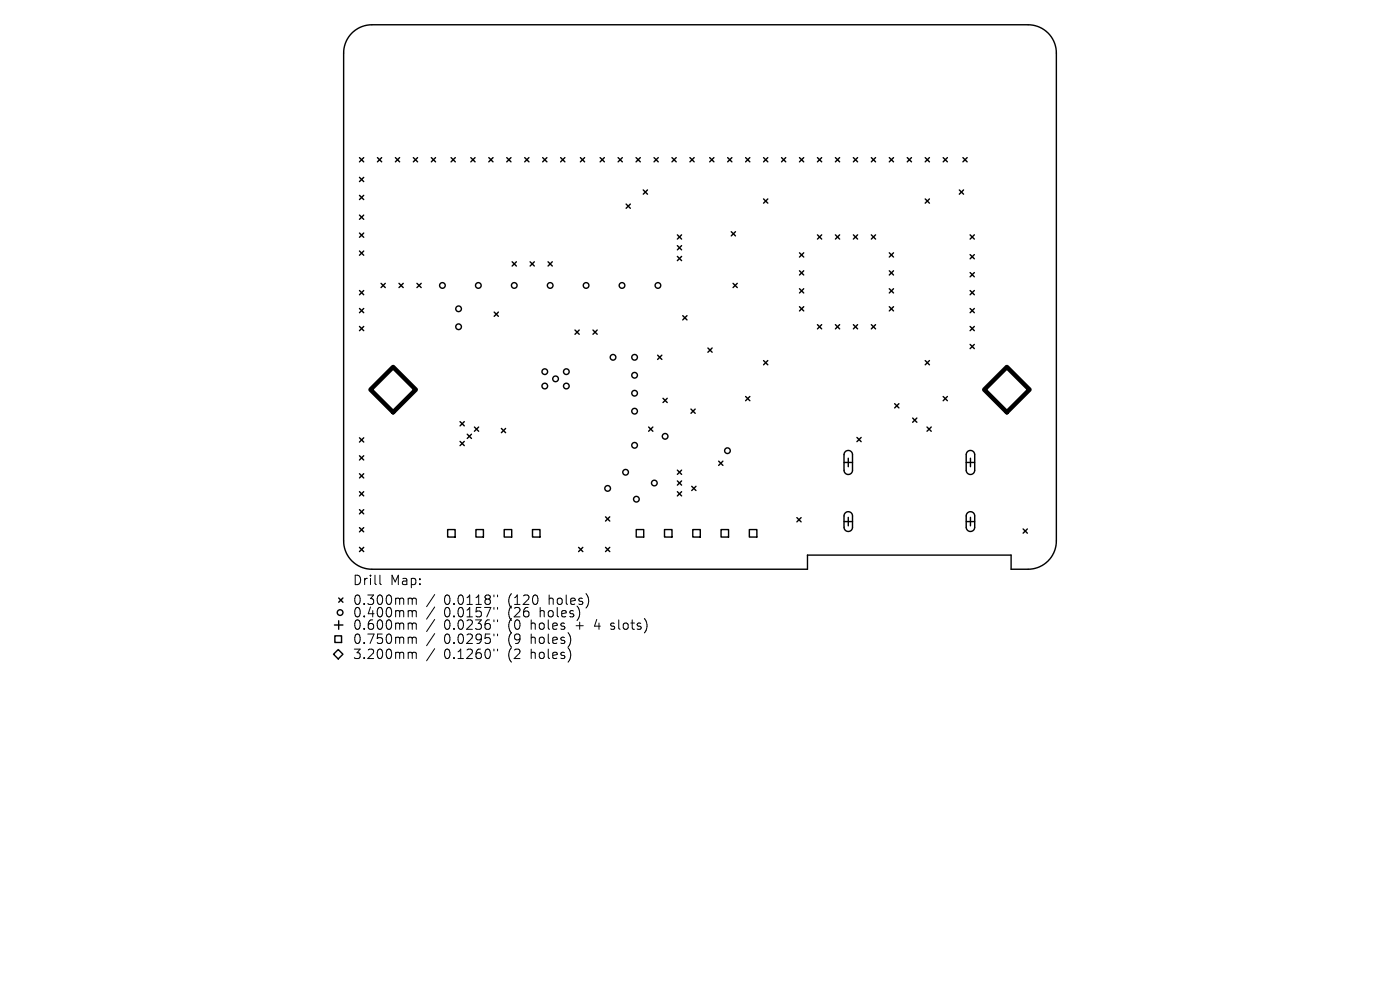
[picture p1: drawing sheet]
<svg xmlns="http://www.w3.org/2000/svg" width="297mm" height="210mm" viewBox="0 0 297 210" stroke-linecap="round" stroke-linejoin="round" font-family="sans-serif">
<defs><g id="words">
<g font-size="2.8">
<text x="74.8" y="124.4">Drill</text>
<text x="82.8" y="124.4">Map:</text>
<text x="74.8" y="128.6">0.300mm</text>
<text x="74.8" y="131.2">0.400mm</text>
<text x="94.2" y="128.6">0.0118&quot;</text>
<text x="94.2" y="131.2">0.0157&quot;</text>
<text x="107.9" y="128.6">(120</text>
<text x="107.9" y="131.2">(26</text>
<text x="114.8" y="131.2">holes)</text>
<text x="116.7" y="128.6">holes)</text>
<text x="74.8" y="133.9">0.600mm</text>
<text x="74.8" y="136.9">0.750mm</text>
<text x="94.2" y="133.9">0.0236&quot;</text>
<text x="94.2" y="136.9">0.0295&quot;</text>
<text x="107.9" y="133.9">(0</text>
<text x="107.9" y="136.9">(9</text>
<text x="112.9" y="133.9">holes</text>
<text x="112.9" y="136.9">holes)</text>
<text x="122.6" y="133.9">+</text>
<text x="126.8" y="133.9">4</text>
<text x="130.4" y="133.9">slots)</text>
<text x="74.8" y="140.1">3.200mm</text>
<text x="94.2" y="140.1">0.1260&quot;</text>
<text x="107.9" y="140.1">(2</text>
<text x="112.9" y="140.1">holes)</text>
</g>
</g></defs>
<g fill="none" stroke="#000" stroke-width=".3">
<path d="M74.7 7a6 6 0 0 1 4.2-1.7h139.2a6 6 0 0 1 6 6v103.5a6 6 0 0 1-6 6h-3.6v-3h-43.2v3h-92.4a6 6 0 0 1-6-6v-103.5a6 6 0 0 1 1.8-4.3zM76.3 33.4l.9 .9M76.3 37.6l.9 .9M77.2 33.4l-.9 .9M77.2 37.6l-.9 .9M80.1 33.4l.9 .9M81 33.4l-.9 .9M83.9 33.4l.9 .9M84.8 33.4l-.9 .9M87.7 33.4l.9 .9M88.6 33.4l-.9 .9M91.5 33.4l.9 .9"/>
<path d="M92.4 33.4l-.9 .9M95.7 33.4l.9 .9M96.6 33.4l-.9 .9M99.9 33.4l.9 .9M100.8 33.4l-.9 .9M103.7 33.4l.9 .9M104.6 33.4l-.9 .9M107.5 33.4l.9 .9M108.4 33.4l-.9 .9M111.3 33.4l.9 .9M112.2 33.4l-.9 .9M115.1 33.4l.9 .9"/>
<path d="M116 33.4l-.9 .9M118.9 33.4l.9 .9M119.8 33.4l-.9 .9M123.1 33.4l.9 .9M124 33.4l-.9 .9M127.3 33.4l.9 .9M128.2 33.4l-.9 .9M131.1 33.4l.9 .9M132 33.4l-.9 .9M134.9 33.4l.9 .9M135.8 33.4l-.9 .9M138.7 33.4l.9 .9"/>
<path d="M139.6 33.4l-.9 .9M142.6 33.4l.9 .9M143.5 33.4l-.9 .9M146.4 33.4l.9 .9M147.3 33.4l-.9 .9M150.6 33.4l.9 .9M151.5 33.4l-.9 .9M154.4 33.4l.9 .9M155.3 33.4l-.9 .9M158.2 33.4l.9 .9M159.1 33.4l-.9 .9M162 33.4l.9 .9"/>
<path d="M162.9 33.4l-.9 .9M165.8 33.4l.9 .9M166.7 33.4l-.9 .9M169.6 33.4l.9 .9M170.5 33.4l-.9 .9M173.4 33.4l.9 .9M174.3 33.4l-.9 .9M177.2 33.4l.9 .9M178.1 33.4l-.9 .9M181 33.4l.9 .9M181.9 33.4l-.9 .9M184.8 33.4l.9 .9"/>
<path d="M185.7 33.4l-.9 .9M188.7 33.4l.9 .9M189.6 33.4l-.9 .9M192.5 33.4l.9 .9M193.4 33.4l-.9 .9M196.3 33.4l.9 .9M197.2 33.4l-.9 .9M200.1 33.4l.9 .9M201 33.4l-.9 .9M204.3 33.4l.9 .9M205.2 33.4l-.9 .9M76.3 41.4l.9 .9"/>
<path d="M76.3 45.6l.9 .9M76.3 49.4l.9 .9M76.3 53.2l.9 .9M77.2 41.4l-.9 .9M77.2 45.6l-.9 .9M77.2 49.4l-.9 .9M77.2 53.2l-.9 .9M108.6 55.5l.9 .9M109.5 55.5l-.9 .9M112.5 55.5l.9 .9M113.4 55.5l-.9 .9M116.3 55.5l.9 .9"/>
<path d="M117.2 55.5l-.9 .9M132.8 43.3l.9 .9M133.7 43.3l-.9 .9M136.5 40.3l.9 .9M137.4 40.3l-.9 .9M143.7 49.8l.9 .9M143.7 52.1l.9 .9M143.7 54.4l.9 .9M144.6 52.1l-.9 .9M144.6 49.8l-.9 .9M144.6 54.4l-.9 .9M155.1 49.1l.9 .9"/>
<path d="M156 49.1l-.9 .9M162 42.2l.9 .9M162.9 42.2l-.9 .9M169.6 53.6l.9 .9M169.6 57.4l.9 .9M170.5 53.6l-.9 .9M170.5 57.4l-.9 .9M173.4 49.8l.9 .9M174.3 49.8l-.9 .9M177.2 49.8l.9 .9M178.1 49.8l-.9 .9M181 49.8l.9 .9"/>
<path d="M181.9 49.8l-.9 .9M184.8 49.8l.9 .9M185.7 49.8l-.9 .9M188.7 57.4l.9 .9M188.7 53.6l.9 .9M189.6 53.6l-.9 .9M189.6 57.4l-.9 .9M196.3 42.2l.9 .9M197.2 42.2l-.9 .9M203.5 40.3l.9 .9M204.4 40.3l-.9 .9M205.8 49.8l.9 .9"/>
<path d="M205.8 54l.9 .9M205.8 57.8l.9 .9M206.7 49.8l-.9 .9M206.7 54l-.9 .9M206.7 57.8l-.9 .9M76.3 61.6l.9 .9M76.3 65.4l.9 .9M76.3 69.2l.9 .9M77.2 61.6l-.9 .9M77.2 65.4l-.9 .9M77.2 69.2l-.9 .9M80.8 60.1l.9 .9"/>
<path d="M81.7 60.1l-.9 .9M84.6 60.1l.9 .9M85.5 60.1l-.9 .9M88.5 60.1l.9 .9M89.4 60.1l-.9 .9M104.8 66.2l.9 .9M105.7 66.2l-.9 .9M122 70l.9 .9M122.9 70l-.9 .9M125.8 70l.9 .9M126.7 70l-.9 .9M139.5 75.3l.9 .9"/>
<path d="M140.4 75.3l-.9 .9M144.8 67l.9 .9M145.7 67l-.9 .9M150.2 73.8l.9 .9M151.1 73.8l-.9 .9M155.5 60.1l.9 .9M156.4 60.1l-.9 .9M162 76.5l.9 .9M162.9 76.5l-.9 .9M169.6 61.2l.9 .9M169.6 65.1l.9 .9M170.5 61.2l-.9 .9"/>
<path d="M170.5 65.1l-.9 .9M173.4 68.9l.9 .9M174.3 68.9l-.9 .9M177.2 68.9l.9 .9M178.1 68.9l-.9 .9M181 68.9l.9 .9M181.9 68.9l-.9 .9M184.8 68.9l.9 .9M185.7 68.9l-.9 .9M188.7 61.2l.9 .9M188.7 65.1l.9 .9M189.6 61.2l-.9 .9"/>
<path d="M189.6 65.1l-.9 .9M196.3 76.5l.9 .9M197.2 76.5l-.9 .9M205.8 61.6l.9 .9M205.8 65.4l.9 .9M205.8 69.2l.9 .9M205.8 73.1l.9 .9M206.7 73.1l-.9 .9M206.7 61.6l-.9 .9M206.7 65.4l-.9 .9M206.7 69.2l-.9 .9M76.3 92.9l.9 .9"/>
<path d="M76.3 96.7l.9 .9M77.2 92.9l-.9 .9M77.2 96.7l-.9 .9M97.6 89.4l.9 .9M97.6 93.6l.9 .9M98.5 89.4l-.9 .9M98.5 93.6l-.9 .9M99.1 92.1l.9 .9M100 92.1l-.9 .9M100.6 90.6l.9 .9M101.5 90.6l-.9 .9M106.4 90.9l.9 .9"/>
<path d="M107.3 90.9l-.9 .9M137.6 90.6l.9 .9M138.5 90.6l-.9 .9M140.7 84.5l.9 .9M141.6 84.5l-.9 .9M143.7 99.7l.9 .9M144.6 99.7l-.9 .9M146.6 86.8l.9 .9M147.5 86.8l-.9 .9M152.5 97.8l.9 .9M153.4 97.8l-.9 .9M158.2 84.1l.9 .9"/>
<path d="M159.1 84.1l-.9 .9M179.1 98.1h1.8M179.3 95.8a.9 .9 0 0 1 1-.2 .9 .9 0 0 1 .6 .9v3.3a.9 .9 0 0 1-.9 .9 .9 .9 0 0 1-.9-.9v-3.4zM180 97.2v1.8M181.8 92.8l.9 .9M182.7 92.8l-.9 .9M189.8 85.6l.9 .9M190.7 85.6l-.9 .9M193.6 88.7l.9 .9M194.5 88.7l-.9 .9M196.7 90.6l.9 .9M197.6 90.6l-.9 .9"/>
<path d="M200.1 84.1l.9 .9M201 84.1l-.9 .9M205 98.1h1.8M205.2 95.8a.9 .9 0 0 1 1-.2 .9 .9 0 0 1 .6 .9v3.3a.9 .9 0 0 1-.9 .9 .9 .9 0 0 1-.9-.9v-3.4zM205.9 97.2v1.8M76.3 100.5l.9 .9M76.3 104.3l.9 .9M76.3 108.1l.9 .9M76.3 111.9l.9 .9M76.3 116.1l.9 .9M77.2 100.5l-.9 .9M77.2 104.3l-.9 .9"/>
<path d="M77.2 108.1l-.9 .9M77.2 111.9l-.9 .9M77.2 116.1l-.9 .9M95 112.3h1.6v1.6h-1.6zM101 112.3h1.6v1.6h-1.6zM107 112.3h1.6v1.6h-1.6zM113 112.3h1.6v1.6h-1.6zM122.7 116.1l.9 .9M123.6 116.1l-.9 .9M128.5 109.6l.9 .9M128.5 116.1l.9 .9M129.4 109.6l-.9 .9"/>
<path d="M129.4 116.1l-.9 .9M135 112.3h1.6v1.6h-1.6zM141 112.3h1.6v1.6h-1.6zM143.7 102l.9 .9M143.7 104.3l.9 .9M144.6 102l-.9 .9M144.6 104.3l-.9 .9M146.7 103.2l.9 .9M147 112.3h1.6v1.6h-1.6zM147.6 103.2l-.9 .9M153 112.3h1.6v1.6h-1.6zM159 112.3h1.6v1.6h-1.6z"/>
<path d="M169.1 109.8l.9 .9M170 109.8l-.9 .9M179.1 110.6h1.8M179.3 108.8a.9 .9 0 0 1 1-.2 .9 .9 0 0 1 .6 .8v2.4a.9 .9 0 0 1-.9 .9 .9 .9 0 0 1-.9-.9v-2.4zM180 109.7v1.8M205 110.6h1.8M205.2 108.8a.9 .9 0 0 1 1-.2 .9 .9 0 0 1 .6 .8v2.4a.9 .9 0 0 1-.9 .9 .9 .9 0 0 1-.9-.9v-2.4zM205.9 109.7v1.8M217.1 112.2l.9 .9M218 112.2l-.9 .9M71 132.6h1.8M71 134.9h1.5v1.4h-1.5z"/>
<path d="M71.8 137.8l1 1-1 1-1-1zM71.9 126.9l.9 .9M71.9 131.7v1.8M72.8 126.9l-.9 .9"/>
<circle cx="93.9" cy="60.6" r=".6"/>
<circle cx="97.3" cy="69.3" r=".6"/>
<circle cx="97.3" cy="65.5" r=".6"/>
<circle cx="101.5" cy="60.6" r=".6"/>
<circle cx="109.1" cy="60.6" r=".6"/>
<circle cx="115.6" cy="78.8" r=".6"/>
<circle cx="116.7" cy="60.6" r=".6"/>
<circle cx="120.1" cy="78.8" r=".6"/>
<circle cx="124.3" cy="60.6" r=".6"/>
<circle cx="130.1" cy="75.8" r=".6"/>
<circle cx="132" cy="60.6" r=".6"/>
<circle cx="134.6" cy="79.6" r=".6"/>
<circle cx="134.6" cy="75.8" r=".6"/>
<circle cx="139.6" cy="60.6" r=".6"/>
<circle cx="115.6" cy="81.9" r=".6"/>
<circle cx="117.9" cy="80.4" r=".6"/>
<circle cx="120.1" cy="81.9" r=".6"/>
<circle cx="134.6" cy="83.4" r=".6"/>
<circle cx="134.6" cy="87.2" r=".6"/>
<circle cx="134.6" cy="94.5" r=".6"/>
<circle cx="141.1" cy="92.6" r=".6"/>
<circle cx="154.3" cy="95.6" r=".6"/>
<circle cx="128.9" cy="103.6" r=".6"/>
<circle cx="132.7" cy="100.2" r=".6"/>
<circle cx="135" cy="105.9" r=".6"/>
<circle cx="138.8" cy="102.5" r=".6"/>
<circle cx="72.2" cy="129.9" r=".6"/>
</g>
<path d="M78.6 82.7l4.8-4.8 4.8 4.8-4.8 4.8zM208.8 82.7l4.8-4.8 4.8 4.8-4.8 4.8z" fill="none" stroke="#000" stroke-width=".96"/>
<g fill="none" stroke="#000" stroke-width=".21">
<path d="M80.6 122v1.7l.3 .3M86.9 126.9h.3l.3 .3M86.9 129.5l.5 .1 .1 .2M86.9 132.2h.3l.3 .2M86.9 135.2l.5 .1 .1 .1M86.9 138.4h.3l.3 .2M87.5 127.2l.2-.3 .5 .1 .1 1.2M87.5 127.2v1M87.5 129.8v1.1M87.5 132.4v1.1M87.5 135.4v1.1M87.5 138.6v1.1"/>
<path d="M87.5 129.8l.2-.3 .5 .1 .1 1.3M87.5 132.4l.2-.2 .5 .1 .1 1.2M87.5 135.4l.2-.2 .5 .1 .1 1.2M87.5 138.6l.2-.2 .5 .1 .1 1.2M92.2 126.1l-1.7 2.6M92.2 128.8l-1.7 2.5M92.2 131.4l-1.7 2.6M92.2 134.4l-1.7 2.6M92.2 137.6l-1.7 2.6M104.8 126.2v.4M104.8 128.9v.3M104.8 131.5v.4"/>
<path d="M104.8 134.5v.4M104.8 137.7v.4M105.5 126.2v.4M105.5 128.9v.3M105.5 131.5v.4M105.5 134.5v.4M105.5 137.7v.4M129.5 133.4l.2 .1M129.6 132.3v.4"/>
</g>
<use href="#words"/>
</svg>
